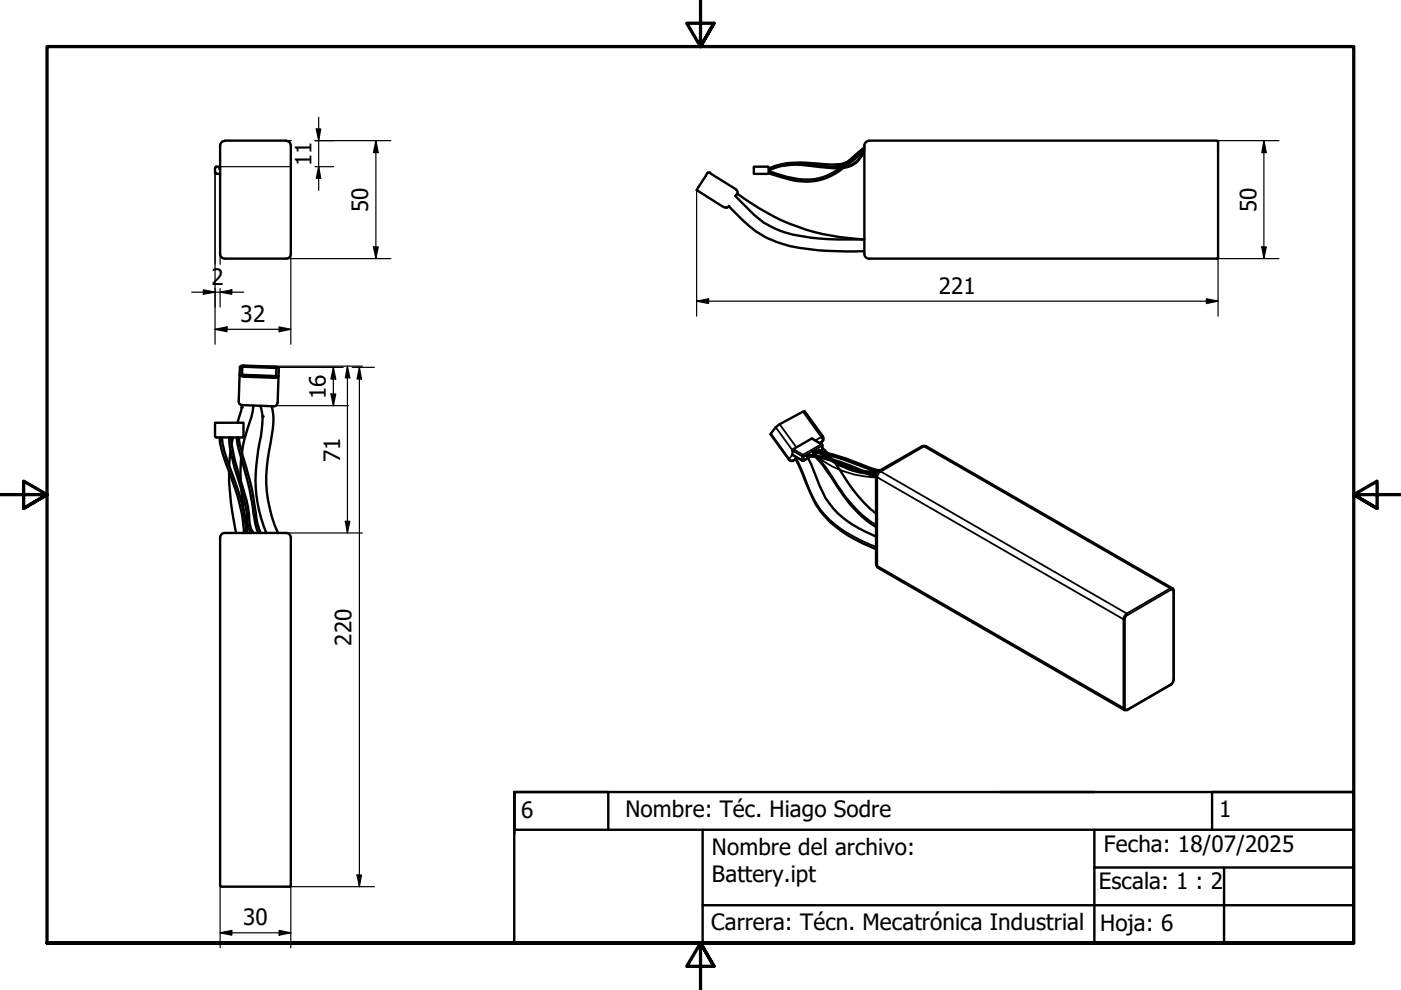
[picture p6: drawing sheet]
<svg xmlns="http://www.w3.org/2000/svg" width="297mm" height="210mm" viewBox="0 0 297 210" stroke-linecap="round" stroke-linejoin="round" font-family="sans-serif">
<defs><g id="words">
<g font-size="4.8">
<text x="66" y="35.2" transform="rotate(-90 66 35.2)">11</text>
<text x="78" y="45" transform="rotate(-90 78 45)">50</text>
<text x="266.4" y="45" transform="rotate(-90 266.4 45)">50</text>
<text x="44.8" y="60.4">2</text>
<text x="199.1" y="62.3">221</text>
<text x="51" y="68.2">32</text>
<text x="69.1" y="84.6" transform="rotate(-90 69.1 84.6)">16</text>
<text x="72.1" y="98" transform="rotate(-90 72.1 98)">71</text>
<text x="74.5" y="136.9" transform="rotate(-90 74.5 136.9)">220</text>
<text x="110.5" y="173.4">6</text>
<text x="132.6" y="173.2">Nombre: Téc. Hiago Sodre</text>
<text x="258.5" y="173.3">1</text>
<text x="150.9" y="181.3">Nombre del archivo:</text>
<text x="234.1" y="180.6">Fecha: 18/07/2025</text>
<text x="150.9" y="187">Battery.ipt</text>
<text x="233" y="188.6">Escala: 1 : 2</text>
<text x="51.6" y="196.2">30</text>
<text x="150.7" y="197.2">Carrera: Técn. Mecatrónica Industrial</text>
<text x="233.2" y="197.3">Hoja: 6</text>
</g>
</g></defs>
<!-- layer: Visible (ISO) -->
<g fill="none" stroke="#000" stroke-width=".51">
<path d="M45.6 35.6v1M45.7 36.6l.2 .2M45.8 35.3h.9M45.8 36.9h.9M45.9 35.3l-.2 .3M46.7 35.4l-.2 .4 .2 .1M47.7 29.9a.98 .98 0 0 0-1 1v22.9M47.7 29.8h13M60.7 29.9a.98 .98 0 0 1 1 1v22.9M162.8 35.3h-3v1.6h3M162.8 35.3l.2 .3M163 36.6l-.2 .2"/>
<path d="M163 35.6v1M168.3 34.9a12.9 12.9 0 0 0-5.3 1.2M178.1 35.7a12 12 0 0 1-11.3 1.8l-3.8-1.2M178.8 35.6a12.3 12.3 0 0 1-11.8 2.3l-4-1.2M178.9 35l-.6 .5M180.1 34.6l-1 .8M183 32l-.5 .5a7.1 7.1 0 0 1-6 2.8l-4.5-.3M183.3 31.3l-3.5 3M183.3 31.3l-.5 .4a7.9 7.9 0 0 1-5.1 3.1l-4-.1a23 23 0 0 0-9.4 .5l-1.3 .5M183.3 31.3a5.1 5.1 0 0 1-5.2 4.2 44.6 44.6 0 0 1-8.2-.7 14.2 14.2 0 0 0-6.9 1M183.3 31.8a5.2 5.2 0 0 1-5.4 3.9l-4.2-.3a21.6 21.6 0 0 0-9.4 0l-1.3 .6M184.2 29.9a.98 .98 0 0 0-.9 1v22.9"/>
<path d="M184.3 29.8h73.7M258 29.9l.3 .2M258.3 30.1v24.5l-.3 .2M46.7 53.9a.98 .98 0 0 0 1 .9M61.7 53.9a.98 .98 0 0 1-1 .9h-13M153.4 43.9l.4 .1M153.9 44h.2M154.5 43.7a26.1 26.1 0 0 0 9.2 7.2 36 36 0 0 0 13.7 2.3h5.9M154.6 43.8l-.5 .2M155.9 41.5l1.3 1.4a23.4 23.4 0 0 0 5.7 4.8l.8 .5a28.4 28.4 0 0 0 12 2.5l7.6 .1a46.5 46.5 0 0 1-27-9.7l-.3 .5M156.1 40.2a.73 .73 0 0 1 .2 .9M156.1 40.2l-5.7-3.6a.64 .64 0 0 0-.7 .6l-2 3.1 5.7 3.6"/>
<path d="M183.3 53.9a.98 .98 0 0 0 .9 .9M184.3 54.8h73.7M50.8 79.4l.3 .3 .5 .2 7 .2 .5-.4M50.8 79.4l.1-1.5a.61 .61 0 0 1 .7-.4l6.8 .3a.59 .59 0 0 1 .7 .4l-.2 7.2M50.8 79.4l-.2 5.7a.73 .73 0 0 0 .7 .8M51.4 79.5l7.1 .3M51.4 77.9l.2-.1 6.8 .2 .2 .1-.1 1.6-.2 .2-6.7-.3-.3-.2zM45.6 92.6v-3h6v3M45.7 92.5l.2 .2M46.5 92.7a23.9 23.9 0 0 0 2.4 8.2 41.3 41.3 0 0 1 2.7 10.2l.2 1.9M47.1 92.7l.1 1.4a101.2 101.2 0 0 0 3.6 10.9 43.8 43.8 0 0 1 1.5 8M48.6 92.7a39.3 39.3 0 0 0 2.5 10.6 29.8 29.8 0 0 1 1.5 8.2l.7 1.5"/>
<path d="M48.9 95.5l-.3 3.2M49 92.7a50.7 50.7 0 0 0 2.9 12 24.3 24.3 0 0 1 1.1 6.5l.2 .9 .6 .9M49.4 92.7l-.3 1.4M50.2 92.7l.2 1.4 .7 2.7a75.1 75.1 0 0 1 3 14l.7 2.2M50.6 92.7l.6 2.8a72.1 72.1 0 0 1 3 13.2l.3 2.2 .8 2.1M51.1 97.2v4.7M51.3 85.9l-.2 1.3-.7 2.4M51.6 92.5l-.3 .2h-5.5M53.7 86a20.8 20.8 0 0 1-1.5 5.9l-.7 2.6-.2 1.5M55.2 86.1a8.9 8.9 0 0 1 .3 5 56.2 56.2 0 0 0-1.3 12.3 29.8 29.8 0 0 0 2.3 9.6M57.6 86.1l.2 .8a13.1 13.1 0 0 1-.2 5.6 36 36 0 0 0-.8 13.6 27.3 27.3 0 0 0 2.1 6.9M58.8 85.4a.73 .73 0 0 1-.8 .7l-6.7-.2"/>
<path d="M167.3 97.5a.73 .73 0 0 0 .9 .2M168.7 97.3l2.1 4.9a23.7 23.7 0 0 0 4.2 7.4 28 28 0 0 0 10.7 6.8M168.7 97.4l-.5 .2M170.2 97.7h.2M171.3 97.1l1.9 4.3a17.8 17.8 0 0 0 10.1 11.2l2.4 1.2M172 96.7l-1.6 1M172.5 96.5l.1 .1M172.5 96.1l.3-.1-.3 .2zM172.9 96.9l1.7 1.9 1.5 2.1a29.5 29.5 0 0 0 9.6 10.8M173.2 96l-.9 .6M173.5 95.7v-.2h.2l.4 .3M173.9 96.1l1.4 1"/>
<path d="M174.2 94.2l-2.1-1.2-3.9 2.2-.2 .3 .1 1 2 1.2M174.2 95.4l-.3 .2M174.3 94.2l.1 1-.1 .2M174.4 95l1.1 1M174.5 92.6l.1 .4-.1 .5M174.5 92.6l-3.9-5.4-.4 .1-5.1 2.8-.6 .5-1.1 1.5 3.9 5.3M174.5 93.4l-.5 .6M174.8 96.2l1.9 1.3M175.8 96.5l.7 .9M176.1 97.6l3.8 1.9 1.9 .5 1.8 .4M177 98.1l2 3a29.6 29.6 0 0 0 6.7 7.8M178.1 98.2l1.9 .9 1.9 .6"/>
<path d="M183.4 99.9h2.3M186.2 99.9l-.3 .4-.2 .4-3.6-1.2a28.6 28.6 0 0 0-11-3l-.2 .2a25.2 25.2 0 0 1 9.2 2.3l4.7 1.8 .9 .2M186.5 99.7h.1M186.6 99.7l-1.7-.4-5.4-2-2.8-.9-3.4-.7h-.8l-.2 .2a23.5 23.5 0 0 1 6.8 1.6l5.3 2 1.7 .5M196.4 94.7l52.3 30.1 .2 .5-.1 19.1-.6 .8-9.2 5.3-.5 .1-52.3-30.2M196.4 94.7l-.5-.2-.5 .2-9.2 5.2M46.7 114v73.7M47.7 113a.98 .98 0 0 0-1 1M47.7 113h13a.98 .98 0 0 1 1 1M48.6 100.1v2.2l.4 4.3 1 6.4M51.2 103.8a67 67 0 0 0 1.3 9.2M61.7 114v73.7"/>
<path d="M185.7 100.8v18.7M185.7 119.6l.2 .5 .3 .3M185.9 100.3l-1.4 .1M46.7 187.8l.2 .2h14.5M61.7 187.8l-.3 .2"/>
</g>
<g fill="#000">
<circle cx="150.4" cy="36.6" r=".25"/>
<circle cx="51.2" cy="86.4" r=".25"/>
<circle cx="55.7" cy="88.3" r=".25"/>
<circle cx="170.9" cy="96.7" r=".25"/>
<circle cx="173.5" cy="95.7" r=".25"/>
</g>
<!-- layer: Visible Narrow (ISO) -->
<g fill="none" stroke="#000" stroke-width=".38">
<path d="M163.4 91.9l3.9 5.4M164.5 90.6l3.5 4.9M165.3 90l3.5 4.8M167.3 97.3v.1M167.3 97.3a.73 .73 0 0 0 1 .3M167.3 97.3l.7-.9 2.1 1.2M168 95.5l2.1 1.2v.9M168.2 95.2l2 1.2M168.3 97.6h-.1M168.7 97.1l-.4 .5M168.7 97.1l1.7 3.5a23.6 23.6 0 0 0 4.9 9 26.8 26.8 0 0 0 10.4 6.3M168.7 97.4l-.4 .2"/>
<path d="M170.1 97.6h.3M170.1 97.6v.1M170.2 96.4l.2 .3-.2 .1-.1-.1zM170.2 87.3l3.9 5.4-1.3 .7M170.4 97.6v.1M170.9 96.7a33.2 33.2 0 0 1 11.6 3.2l3.2 1.1M171.8 96.7l-1.4 .9M172.1 93l2 1.2M172.3 95.9a32.6 32.6 0 0 1 10.1 2.8l3.8 1.3M172.5 96.2l.5 .4M172.5 96.1l.1 .1M172.7 96.3l.4 .3"/>
<path d="M173.1 96l-.9 .6M174 96.1l1.5 1M174.1 94.2l.2 .3M174.1 94.2h.1M174.1 94.2l-3.9 2.2M174.3 94.5v.8l-.4 .3M174.3 94.5l-3.9 2.2v.9M174.3 93.6l-.6 .3M174.3 93.6l-.3 .4M174.4 95.2l-.2 .2M174.4 94.4l-.1 .1M174.5 92.6l-.4 .1 .3 .5-.1 .4"/>
<path d="M174.5 93.4l-.2 .2M176.3 97.7l3.7 1.7 3.3 .8M186.2 99.9l.6 .1M186.8 100l-.4 .2-.4 1-.3-.4M186.8 100l9.1-5.3 52.2 30M186.8 100l52.1 30.1 9.2-5.4M195.5 94.7h.9M185.7 101.2a20.4 20.4 0 0 1-12.3-4.3l1.9 2.4a61.8 61.8 0 0 0 6.1 8.4 21.1 21.1 0 0 0 4.3 3.6M185.7 119.5l.5 .9M186 100.1l-1.7 .2M186 101.2l52.2 30.1v18.8l-52.2-30.1zM238.2 131.3h.3"/>
<path d="M238.2 131.3a1.4 1.4 0 0 1 .7-1.2l.2 .3-.3 .1-.3 .8M238.5 131.3v18.8M248.1 124.7l.1 .4M248.1 124.7h.5M248.2 125.1h.4l.2 .3M248.2 125.1l-9.1 5.3M248.8 125.4v18.8l.1-.1M248.9 125.3l-.1 .1M239.1 150.4l-.3 .1-.3-.4h-.3l.2 .4M239.1 150.4l-.1 .1M248.2 145.1v.1M248.2 145.1l-9.1 5.3"/>
<path d="M248.8 144.2l-.3 .7-.3 .2"/>
</g>
<circle cx="173.5" cy="95.7" r=".19" fill="#000"/>
<!-- layer: Border (ISO) -->
<path d="M148.5 -.1v10l-2.9-5h5.8l-2.9 5 2.9-5M0 104.9h10l-5-2.9v5.8l5-2.9-5 2.9M297 104.9h-10l5-2.9v5.8l-5-2.9 5 2.9M10 199.9v-190h277v190h-277h277M151.4 204.9l-2.9-5 2.9 5h-5.8l2.9-5v10" fill="none" stroke="#000" stroke-width=".7"/>
<!-- layer: Title (ISO) -->
<path d="M109 167.9h20v8M109 167.9h178v32h-178zM149 175.9v24h-40M212 167.9h20M232 175.9v24h55M287 167.9h-30v8M287 175.9h-178v-8v8.9M232 183.9h55v8h-138M259.5 183.9v16M287 199.9h-27.5h27.5M287 191.9v8" fill="none" stroke="#000" stroke-width=".51"/>
<!-- layer: Dimension (ISO) -->
<g fill="none" stroke="#000" stroke-width=".25">
<path d="M45.6 36.6v36.4M46.7 35.3h15M60.7 29.8h1M66.8 29.8h16.1M66.8 35.3h3.9M67.1 27.3h.9l-.4 2.5zM67.6 35.3l.4 2.5h-.9zM67.6 24.9v15.5M79.7 29.8l.5 2.6h-1zM79.7 29.8v25M258 29.8h13.1M268 29.8l.5 2.6h-1z"/>
<path d="M268 29.8v25M46.7 53.8v2.2M60.7 54.8h22.2M61.7 53.8v19.2M79.2 52.4h1l-.5 2.4zM147.7 40.3v26.7M258 54.8h13.1M258.3 53.8v13.2M267.5 52.4h1l-.5 2.4zM40.6 61.9h11.1M43.1 61.4l2.5 .5-2.5 .5zM45.6 69.8l2.5-.5v1z"/>
<path d="M45.6 69.8h16.1M46.7 61.9l2.4-.5v1zM46.7 61.2v3.9M55 77.9h17.7M55.1 77.6h21.7M59.2 69.3l2.5 .5-2.5 .5zM70.7 77.9l.5 2.5h-1zM70.7 77.9v8.1M73.7 77.6l.5 2.5h-1zM73.7 77.6v35.4M74.7 77.9h4.7M76.2 77.9l.4 2.5h-.9z"/>
<path d="M76.2 77.9v110.1M147.7 63.9l2.5-.6v1.1zM147.7 63.9h110.6M255.8 63.3l2.5 .6-2.5 .5zM54.7 86h19.2M70.2 83.5h1l-.5 2.5zM55.3 113h21.5M73.2 110.5h1l-.5 2.5zM46.7 197.8l2.4-.5v1zM46.7 187.7v13.2M46.7 197.8h15M59.2 197.3l2.5 .5-2.5 .5z"/>
<path d="M60.7 188h18.7M61.7 187.7v13.2M75.7 185.5h.9l-.4 2.5z"/>
</g>
<g fill="#000">
<path d="M67.1 27.3h.9l-.4 2.5zM67.6 35.3l.4 2.5h-.9zM79.7 29.8l.5 2.6h-1zM268 29.8l.5 2.6h-1zM79.2 52.4h1l-.5 2.4zM267.5 52.4h1l-.5 2.4zM43.1 61.4l2.5 .5-2.5 .5zM45.6 69.8l2.5-.5v1zM46.7 61.9l2.4-.5v1zM59.2 69.3l2.5 .5-2.5 .5zM147.7 63.9l2.5-.6v1.1zM255.8 63.3l2.5 .6-2.5 .5z"/>
<path d="M70.2 83.5h1l-.5 2.5zM70.7 77.9l.5 2.5h-1zM73.7 77.6l.5 2.5h-1zM76.2 77.9l.4 2.5h-.9zM73.2 110.5h1l-.5 2.5zM46.7 197.8l2.4-.5v1zM59.2 197.3l2.5 .5-2.5 .5zM75.7 185.5h.9l-.4 2.5z"/>
</g>
<use href="#words"/>
</svg>
